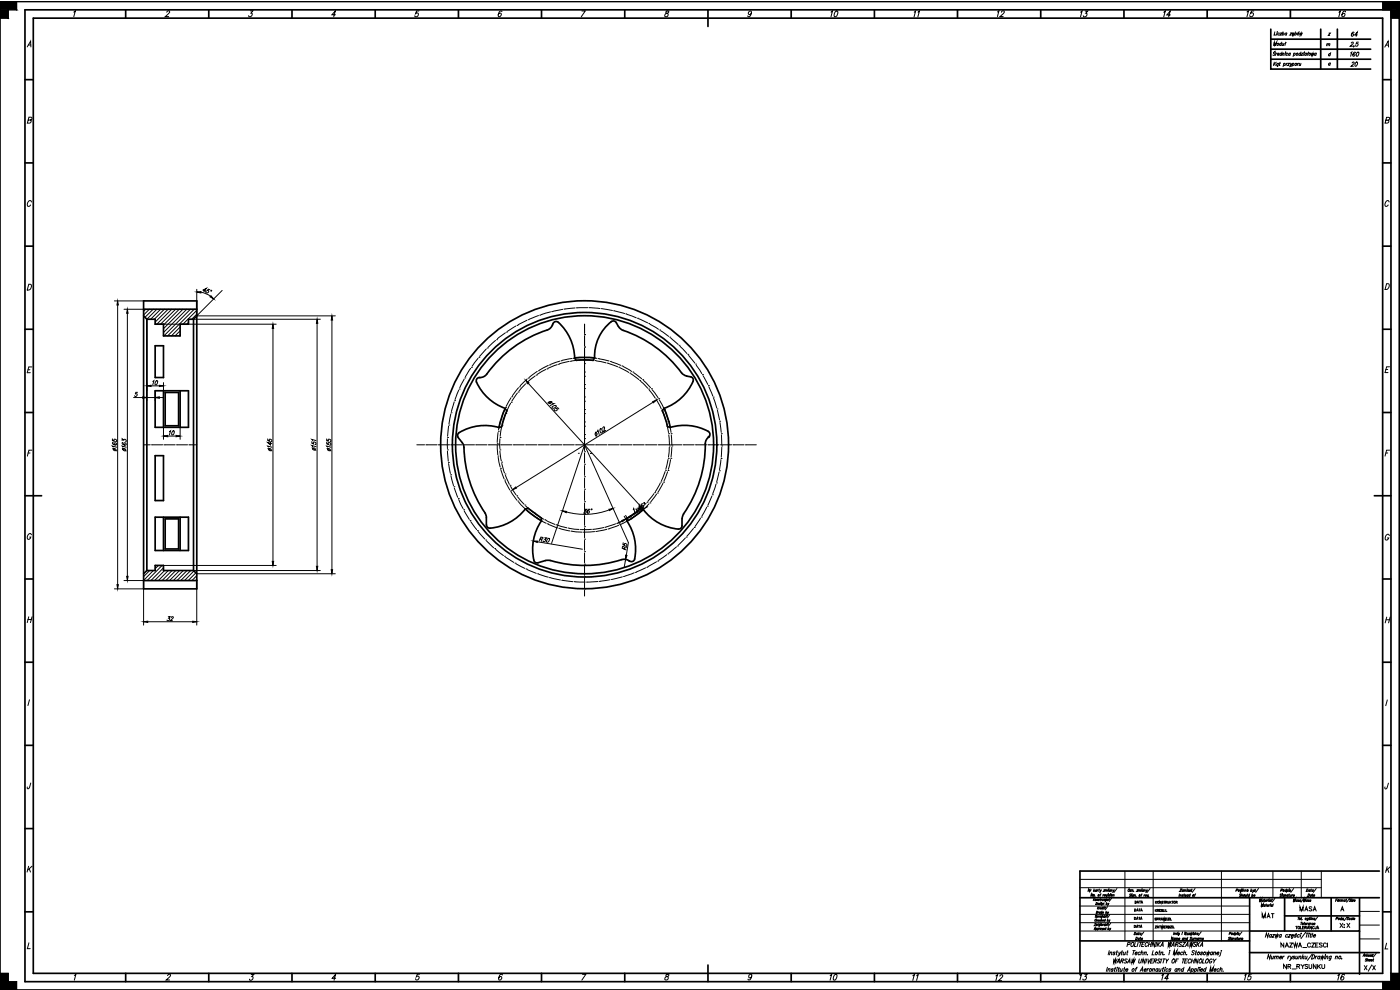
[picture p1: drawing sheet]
<svg xmlns="http://www.w3.org/2000/svg" width="420mm" height="297mm" viewBox="0 0 420 297" stroke-linecap="round" stroke-linejoin="round" font-family="sans-serif">
<defs><g id="words">
<g font-size="4.9">
<text x="248" y="6.3">10</text>
<text x="273" y="6.3">11</text>
<text x="298.1" y="6.3">12</text>
<text x="323.1" y="6.3">13</text>
<text x="348.2" y="6.3">14</text>
<text x="372.9" y="6.3">15</text>
<text x="400.4" y="6.3">16</text>
<text x="160.5" y="164">R30</text>
<text x="248" y="295.3">10</text>
<text x="272.7" y="295.3">11</text>
<text x="297.7" y="295.6">12</text>
<text x="322.8" y="295.3">13</text>
<text x="347.5" y="295.3">14</text>
<text x="372.2" y="295.3">15</text>
<text x="400.4" y="295.3">16</text>
</g>
<g font-size="4.4">
<text x="404.3" y="21.2">20</text>
<text x="59.6" y="89.3">45°</text>
<text x="7.1" y="112.9">E</text>
<text x="44.4" y="116.8">10</text>
<text x="36" y="136.5" transform="rotate(-90 36 136.5)">165</text>
<text x="38.8" y="136.5" transform="rotate(-90 38.8 136.5)">163</text>
<text x="82.5" y="136.5" transform="rotate(-90 82.5 136.5)">145</text>
<text x="100.2" y="136.5" transform="rotate(-90 100.2 136.5)">155</text>
<text x="189.1" y="166.2" transform="rotate(-90 189.1 166.2)">R5</text>
</g>
<g font-size="4">
<text x="404.3" y="12">64</text>
<text x="404.3" y="18">160</text>
<text x="49.7" y="131.6">10</text>
<text x="95.6" y="136.2" transform="rotate(-90 95.6 136.2)">151</text>
<text x="49" y="187.3">32</text>
<text x="388.8" y="274.5">MASA</text>
<text x="401.1" y="274.5">A</text>
<text x="377.5" y="276.6">MAT</text>
<text x="401.1" y="279.4">X:X</text>
</g>
<g font-size="3.1">
<text x="396.9" y="14.8">m</text>
<text x="339" y="279.4">DATA</text>
</g>
</g></defs>
<!-- layer: 140-KRESKOWANIE -->
<g fill="none" stroke="#000" stroke-width=".3">
<path d="M0 .5h5v2.4h-2.5v2.5h-2.5zM415 .5v2.4h2.4v2.5h2.5M43.7 92.8l-.6 .6M44.8 92.8l-1.7 1.7M46 92.8l-2.5 2.4M47.1 92.8l-3 3M48.2 92.8l-3 3M49.3 92.8l-3 3M50.5 92.8l-3.9 3.8M51.6 92.8l-4.5 4.5M52.7 92.8l-4.5 4.5M53.8 92.8l-4.7 4.7"/>
<path d="M54.1 98.1l-2.7 2.7M54.1 99.3l-1.6 1.5M54.9 92.8l-5.8 5.8M56 92.8l-6.9 7M56.6 96.8l-.6 .5M57.1 92.8l-7.9 8M58.3 92.8l-8 8M59.1 93.1l-4.2 4.2M59.1 94.3l-1.6 1.5M54.1 100.4l-.4 .4M44.9 171.2l-1.8 1.8M46 171.2l-2.9 2.9"/>
<path d="M47.5 169.7l-.9 .9M48.6 169.7l-4.4 4.5M49.1 170.4l-3.8 3.8M49.4 171.2l-3 3M50.5 171.2l-3 3M51.6 171.2l-3 3M52.7 171.2l-2.9 3M53.9 171.2l-3 3M55 171.2l-3 3M56.1 171.2l-3 3M57.2 171.2l-3 3M58.2 171.3l-2.8 2.9"/>
<path d="M58.8 171.9l-2.3 2.3M59.1 172.7l-1.5 1.5M59.1 173.8l-.4 .4M0 292h2.5v2.5h2.5v2.5h-5zM415 294.5v2.5M417.4 292h2.5"/>
</g>
<g fill="none" stroke="#000" stroke-width=".51">
<path d="M0 .5h419.9v296.5h-419.9zM7.5 2.9h409.9v291.6h-409.9zM10 5.4h405v286.6h-405zM37.7 2.9v2.5M62.7 2.9v2.5M87.6 2.9v2.5M112.6 2.9v2.5M137.6 2.9v2.5M162.5 2.9v2.5M187.5 2.9v2.5M212.5 2.9v5M237.4 2.9v2.5"/>
<path d="M262.4 2.9v2.5M287.4 2.9v2.5M312.3 2.9v2.5M337.3 2.9v2.5M362.3 2.9v2.5M381.4 8.7v12h30M381.4 17.8h30M381.4 14.8h30M381.4 11.8h30M387.3 2.9v2.5M396.4 8.7v12M401.4 8.7v12"/>
<path d="M7.5 23.9h2.5M415 23.9h2.4M7.5 48.9h2.5M415 48.9h2.4M7.5 73.9h2.5M415 73.9h2.4M7.5 98.8h2.5M43.1 90.3h16v86.4h-16zM43.1 92.8h16M43.1 94.8l1 1M44.1 95.8v75.4M44.1 95.8h2.5v1.5h2.5v3.5h5v-3.5h2.5v-1.5h1.5"/>
<path d="M59.1 94.8l-1 1v75.4M165.8 97.6l-.5 .7a4.5 4.5 0 0 1-2.5 1.2 36.7 36.7 0 0 0-17 13.1l-1.2 .6a1.17 1.17 0 0 0-1.3 .3 1.17 1.17 0 0 0-.3 1.2 15 15 0 0 0 8.6 7.8M165.9 97.1l-.1 .5M167.6 96.7a.99 .99 0 0 0-1.6 .4M167.6 96.7a15 15 0 0 1 4.9 10.7M183.5 96.5l.5-.2 .8 .3a4.5 4.5 0 0 0 3.6 3 38 38 0 0 1 16.7 12.8l2.4 .7 .6 .7a13.8 13.8 0 0 1-8.8 8.7M183.5 96.5a13.2 13.2 0 0 0-5.1 10.9l-2.9-.2-3 .2M415 98.8h2.4M46.6 117.2h10v11h-10zM46.6 113.3v-9.6h2.5v9.6M49.1 117.2v11M54.1 117.2v11"/>
<path d="M172.4 107.4l.6 .7h5l.4-.7M7.5 123.8h2.5M46.6 136.7h2.5v13.5h-2.5zM49.6 127.7v-9.9h4v9.9M139.2 134.3a38 38 0 0 0 6.7 20.3l.1 2.9M150.5 128l-.7 .3a14.2 14.2 0 0 0-12.4 1.9l.1 1.1 1.4 1.8 .3 1.2M151.6 122.5l-1.1 2.8-.8 2.9M151.6 122.6l.5 .6-1.5 4.8M198.8 123.2l1.5 4.8M199.3 122.5l-.5 .8M199.3 122.5l1.1 2.8 .7 2.9M200.3 128l.8 .3"/>
<path d="M201.2 128.2a14.1 14.1 0 0 1 11.7 1.6l.1 .8-.4 .6 .3-.2-1 1.1-.2 1.1M211.7 133.1a36.2 36.2 0 0 1-6.6 21.1M415 123.8h2.4M7.5 148.7h5M46.6 155.2h10v10h-10zM49.1 155.2v10M49.6 155.7h4v9h-4zM54.1 155.2v10M157.6 152.7l.9-.2 4 2.9v.9M162.5 156.2l-2.5-1.6-2.3-1.9a14.3 14.3 0 0 1-11.1 5.7l-.6-.9M162.5 156.3a15 15 0 0 0-2.3 11.8M188.2 155.5v.9"/>
<path d="M193 152.9l-.8-.3-4 2.9M193.1 152.9l-2.4 1.9-2.5 1.6a14.5 14.5 0 0 1 2.1 11.8l-.7 .3-.7-.2M193.1 152.9a14.1 14.1 0 0 0 11 5.7l.6-.9M204.7 155.6v2.2M205.2 154.2l-.5 1.4M412.5 148.7h4.9M7.5 173.7h2.5M43.1 174.2h16M44.1 171.2h2.5v-1.5h2.5v1.5h9M44.1 171.2l-1 1M58.1 171.2l1 1M160.2 168.1l.3 .5 .7 .3 2.9-.8 1 .1"/>
<path d="M165.1 168.2a36.9 36.9 0 0 0 22-.4l.9 .1 .8 .4M415 173.7h2.4M7.5 198.7h2.5M415 198.7h2.4M7.5 223.6h2.5M415 223.6h2.4M7.5 248.6h2.5M415 248.6h2.4M7.5 273.6h2.5M324.1 269.4h89.9M375 269.4v22.9M385.5 269.4v9.9"/>
<path d="M385.5 274.8h22.5M399.5 269.4v9.9M408 269.4v9.9h-33M408 279.3v13M414 261.4h-89.9v30.9M415 273.6h2.4M37.7 292v2.5M62.7 292v2.5M87.6 292v2.5M112.6 292v2.5M137.6 292v2.5M162.5 292v2.5"/>
<path d="M187.5 292v2.5M212.5 289.5v5M237.4 292v2.5M262.4 292v2.5M287.4 292v2.5M312.3 292v2.5M324.1 282.3h50.9M337.3 292v2.5M362.3 292v2.5M375 285.8h39M387.3 292v2.5"/>
<circle cx="175.4" cy="133.4" r="43.2"/>
<circle cx="175.4" cy="133.4" r="39.7"/>
<circle cx="175.4" cy="133.4" r="38.7"/>
</g>
<!-- layer: 1-DL. KRESKA KROPKA (CIENKA) -->
<g fill="none" stroke="#000" stroke-width=".3">
<path d="M151.7 99.9l-2.4 1.8M152 99.6h.1M154.8 97.8l-2.5 1.6M155.2 97.6h.1M158.2 96.1l-2.7 1.3M158.5 95.9h.1M161.6 94.7l-2.8 1.1M162 94.6h.1M165.2 93.6l-2.9 .8M165.6 93.5h.1M168.9 92.8l-3 .6M169.2 92.7h.1"/>
<path d="M172.6 92.4l-3 .3M173 92.4h.1M175.4 97.3v2.7M176.4 92.3l-3 .1M176.7 92.3h.1M177.1 92.3l3 .3M180.5 92.6h.1M180.8 92.7l3 .5M184.1 93.2h.1M184.5 93.3l3 .8M187.8 94.2h.1M188.1 94.3l2.9 1.1"/>
<path d="M191.3 95.5h.1M191.6 95.6l2.8 1.3M194.7 97.1h.1M195 97.3l2.6 1.5M198 99h.1M198.2 99.2l2.5 1.8M137.7 117.1l-1.1 2.8M137.8 116.7h.1M139.3 113.7l-1.3 2.7M139.5 113.4h.1M141.3 110.5l-1.6 2.6M141.5 110.2h.1"/>
<path d="M143.5 107.5l-1.8 2.4M143.7 107.2h.1M146 104.7l-2.1 2.2M146.2 104.4h.1M148.7 102.1l-2.2 2.1M149 101.9h.1M153.4 119.3l-1.5 2.6M153.6 119h.1M155.3 117.9l-1.7 2.5M155.5 117.6h.1M155.6 116.3l-1.8 2.4M155.9 116.1h.1"/>
<path d="M157.7 115.2l-2 2.2M158 114.9h.1M158.2 113.7l-2.1 2.1M158.5 113.4h.1M160.6 112.8l-2.3 1.9M160.9 112.6h.1M161.2 111.4l-2.4 1.8M161.6 111.2h.1M163.8 110.9l-2.6 1.4M164.1 110.7h.1M164.5 109.6l-2.6 1.5M164.9 109.5h.1"/>
<path d="M167.2 109.4l-2.8 1.1M167.6 109.3h.1M168 108.4l-2.8 .9M168.4 108.2h.1M170.8 108.4l-2.9 .8M171.2 108.4h.1M171.7 107.6l-3 .5M172 107.5h.1M174.5 108l-3 .3M174.9 108h.1M175.2 108l3 .2M175.4 104.1h.1"/>
<path d="M175.4 100.4h.1M175.4 116.6h.1M175.4 112.9h.1M175.4 109.1h.1M175.4 107.3l-3 .1M175.4 107.9h.1M175.4 111.6h.1M175.4 115.4h.1M175.4 119.1h.1M175.4 104.5v29h3M175.4 100.8v2.9M175.8 107.3h.1"/>
<path d="M176.1 107.3l3.1 .2M178.6 108.2h.1M178.9 108.3l3 .6M179.5 107.6h.1M179.9 107.7l2.9 .6M182.2 109h.1M182.6 109l2.8 1.1M183.2 108.4h.1M183.5 108.6l2.8 1M185.7 110.2h.1M186.1 110.3l2.6 1.4M186.6 109.8h.1"/>
<path d="M187 110l2.6 1.4M189 112h.1M189.3 112.1l2.4 1.8M189.9 111.6h.1M190.2 111.8l2.4 1.9M192 114.2h.1M192.3 114.4l2.1 2.1M192.9 113.9h.1M193.1 114.2l2.1 2.1M194.6 116.7h.1M194.9 117l1.7 2.5M195.5 116.6h.1"/>
<path d="M195.7 116.9l1.8 2.4M196.8 119.7h.1M197.7 119.6h.1M197.9 120l1.4 2.6M201 101.2h.1M201.3 101.4l2.2 2M203.8 103.6h.1M204.1 103.9l2.1 2.2M206.4 106.3h.1M206.7 106.6l1.8 2.4M208.7 109.2h.1M209 109.6l1.6 2.5"/>
<path d="M210.8 112.4h.1M211 112.7l1.4 2.6M212.6 115.7h.1M212.7 116l1.2 2.8M214 119.2h.1M214.2 119.5l.9 2.9M43.1 133.5h2M45.5 133.5h.1M45.8 133.5h3M49.2 133.5h.1M49.6 133.5h3M53 133.5h.1"/>
<path d="M53.3 133.5h3M56.7 133.5h.1M57.1 133.5h2M125.1 133.5h2.3M127.8 133.5h.1M128.1 133.5h3M131.5 133.5h.1M131.9 133.5h3M134.3 131.6v3M134.3 135h.1M134.3 135.4l.2 3M134.3 131.3h.1"/>
<path d="M134.6 138.8h.1M134.6 127.9l-.3 3M134.6 139.1l.6 3M134.7 127.5h.1M135.3 133.5h.1M135.3 124.2l-.6 3M135.4 123.9h.1M135.6 133.5h3M136.3 120.6l-.8 2.9M136.4 120.2h.1M139 133.5h.1M139.4 133.5h3"/>
<path d="M142.7 133.5h.1M143.1 133.5h3M146.5 133.5h.1M146.9 133.5h3M149.2 133.1h.1M149.2 133.5l.2 3M149.4 136.8h.1M149.5 129.8l-.3 2.9M149.5 137.2l.6 3M149.6 129.4h.1M150 131.6v3M150 135h.1"/>
<path d="M150 135.4l.5 2.9M150.1 131.3h.1M150.2 133.5h.1M150.3 126.1l-.7 2.9M150.4 125.8h.1M150.5 138.7h.1M150.6 128l-.5 2.9M150.6 139.1l.8 2.8M150.6 133.5h3M150.7 127.6h.1M151.6 122.6l-1.1 2.8M151.6 124.4l-.9 2.8"/>
<path d="M151.7 122.2h.1M151.8 124.1h.1M153.2 121l-1.3 2.7M153.4 120.7h.1M154 133.5h.1M154.4 133.5h3M157.7 133.5h.1M158.1 133.5h3M161.5 133.5h.1M161.9 133.5h2.9M165.2 133.5h.1M165.6 133.5h3"/>
<path d="M169 133.5h.1M169.4 133.5h2.9M172.7 133.5h.1M173.1 133.5h2.3v1.7M173.6 136h.1M175.4 135.5h.1M175.4 139.3h.1M175.4 131.6h.1M175.4 127.9h.1M175.4 124.1h.1M175.4 120.4h.1M175.4 122.9h.1"/>
<path d="M175.4 126.6h.1M175.4 130.4h.1M175.4 135.9v3M175.4 139.7v2.9M177.2 136h.1M178.7 133.5h.1M179.1 133.5h3M182.5 133.5h.1M182.9 133.5h2.9M186.2 133.5h.1M186.6 133.5h3M190 133.5h.1"/>
<path d="M190.4 133.5h2.9M193.7 133.5h.1M194.1 133.5h3M197.1 120l1.4 2.7M197.5 133.5h.1M197.9 133.5h2.9M198.6 123h.1M198.8 123.3l1 2.8M199.4 122.9h.1M199.6 123.3l1 2.8M199.9 126.5h.1M200 126.9l.6 2.9"/>
<path d="M200.5 137.9l-.7 2.9M200.6 137.5h.1M200.7 126.4h.1M200.7 130.1h.1M200.7 130.5l.2 3M200.8 126.8l.6 2.9M200.9 134.2l-.3 2.9M200.9 133.8h.1M201.2 133.5h.1M201.3 137.9l-.7 2.9M201.3 137.5h.1M201.4 130.1h.1"/>
<path d="M201.5 130.5l.1 3h3M201.6 134.2l-.2 2.9M201.6 133.8h.1M205 133.5h.1M205.4 133.5h2.9M208.7 133.5h.1M209.1 133.5h3M212.5 133.5h.1M212.8 133.5h3M215.2 122.7h.1M215.3 123.1l.6 2.9M216 126.4h.1"/>
<path d="M216.1 126.8l.4 2.9M216.2 133.5h.1M216.4 137.9l-.5 3M216.4 137.6h.1M216.5 130.5l.1 3h3M216.5 130.1h.1M216.6 134.2l-.1 3M216.6 133.8h.1M220 133.5h.1M220.3 133.5h3M223.7 133.5h.1M224.1 133.5h2.9"/>
<path d="M135.3 142.4h.1M135.3 142.8l.8 2.9M136.2 146h.1M136.3 146.4l1.1 2.8M137.5 149.5h.1M137.7 149.9l1.3 2.7M139.1 152.9h.1M139.3 153.3l1.5 2.6M141.1 156.2h.1M141.3 156.5l1.7 2.4M143.3 159.2h.1M143.5 159.5l2 2.2"/>
<path d="M150.2 140.5h.1M150.3 140.9l1 2.8M151.5 144h.1M151.6 142.2h.1M151.6 144.4l1.4 2.6M151.7 142.6l1.2 2.7M153.1 145.6h.1M153.2 147.3h.1M153.2 146l1.7 2.4M153.4 147.6l1.8 2.5M155.1 148.7h.1M155.3 149l2 2.3"/>
<path d="M155.4 150.4h.1M155.7 150.7l2 2.1M157.5 151.5h.1M157.8 151.8l2.3 1.9M158 153.1h.1M158.3 153.3l2.4 1.8M160.4 154h.1M160.7 154.2l2.5 1.6M161 155.3h.1M161.3 155.6l2.6 1.4M163.5 155.9h.1M163.8 156.1l2.7 1.2"/>
<path d="M164.3 157.2h.1M164.6 157.3l2.8 1.1M166.9 157.5h.1M167.3 157.6l2.8 .8M167.7 158.5h.1M168.1 158.6l2.9 .7M170.5 158.4h.1M170.9 158.5l2.9 .4M171.4 159.4h.1M171.7 159.4l3 .3M174.2 158.9h.1M175.1 159.7h.1"/>
<path d="M175.4 143h.1M175.4 146.8h.1M175.4 150.5h.1M175.4 154.3h.1M175.4 158h.1M175.4 143.4v3M175.4 147.2v2.9M175.4 150.9v3M175.4 154.7v2.9M175.4 158.4v3M177.5 158.8l-3 .1M177.9 158.8h.1"/>
<path d="M178.4 159.5l-2.9 .2M178.8 159.5h.1M181.2 158.3l-2.9 .5M181.5 158.2h.1M182.1 158.8l-2.9 .6M182.5 158.7h.1M184.7 157.2l-2.8 .9M185.1 157h.1M185.7 157.6l-2.9 1M186 157.4h.1M188.1 155.6l-2.7 1.3M188.4 155.4h.1"/>
<path d="M189 155.9l-2.6 1.4M189.3 155.7h.1M191.2 153.5l-2.5 1.7M191.5 153.3h.1M192.1 153.7l-2.5 1.8M192.3 153.5h.1M193.9 151l-2.2 2M194.2 150.7h.1M194.8 151.2l-2.2 2M195 150.9h.1M196.3 148.1l-1.9 2.3M196.5 147.8h.1"/>
<path d="M197.1 148.2l-1.8 2.4M197.3 147.9h.1M198.2 144.9l-1.5 2.6M198.3 144.6h.1M199 145l-1.5 2.6M199.1 144.7h.1M199.6 141.5l-1.1 2.8M199.7 141.1h.1M200.4 141.5l-1.1 2.8M200.5 141.2h.1M208.1 158.6l-1.9 2.3M208.3 158.3h.1"/>
<path d="M210.2 155.5l-1.6 2.5M210.4 155.1h.1M212.1 152.2l-1.4 2.6M212.3 151.9h.1M213.7 148.8l-1.3 2.7M213.8 148.4h.1M214.9 145.3l-1 2.8M215 144.9h.1M215.8 141.6l-.7 3M215.9 141.3h.1M145.8 162h.1M146 162.3l2.2 2.1"/>
<path d="M148.5 164.6h.1M148.8 164.8l2.3 1.9M151.4 166.9h.1M151.7 167.2l2.5 1.6M154.6 169h.1M154.9 169.1l2.6 1.4M157.9 170.7h.1M158.2 170.9l2.8 1.1M161.3 172.2h.1M161.7 172.3l2.8 .9M164.9 173.3h.1M165.3 173.4l2.9 .6"/>
<path d="M168.6 174.1h.1M168.9 174.1l3 .4M172.3 174.5h.1M172.6 174.6l3 .1M175.4 161.8h.1M175.4 165.5h.1M175.4 169.3h.1M175.4 173h.1M175.4 176.7h.1M175.4 162.1v3M175.4 165.9v3M175.4 169.6v3"/>
<path d="M175.4 173.4v3M175.4 177.1v1.7M176 174.7h.1M179.4 174.5l-3 .2M179.8 174.4h.1M183.1 173.9l-3 .5M183.5 173.8h.1M186.8 173.1l-2.9 .7M187.1 173h.1M190.3 171.9l-2.8 1M190.7 171.7h.1M193.8 170.4l-2.8 1.2"/>
<path d="M194.1 170.2h.1M197 168.6l-2.6 1.4M197.4 168.3h.1M200.1 166.4l-2.4 1.7M200.4 166.2h.1M203 164.1l-2.3 1.9M203.3 163.8h.1M205.7 161.4l-2.1 2.2M206 161.1h.1"/>
</g>
<!-- layer: 3-WYMIAR -->
<g fill="none" stroke="#000" stroke-width=".3">
<path d="M34.3 90.3h8.8M35.3 91.5v83.9M37.2 92.8h5.9M38.2 94v78.9M44.1 95.8v24.5M46.6 97.3h36.3M58.1 95.8h38M59.1 86.8v8l7.6-7.6M59.1 94.8h41.5M81.9 98.5v69.9M95.2 97v72.9M99.6 96v74.9"/>
<path d="M40.1 119.3h2.7M41.3 117.7h-.5l-.2 .6 .2-.2a.39 .39 0 0 1 .2 .6 .39 .39 0 0 1-.6 0M44.1 119.3h2.5M46.6 117.2v3.1M47.8 119.3h1.3M158.6 115l33.7 36.9M164.6 120.7a.44 .44 0 0 1 .5-.3 .44 .44 0 0 1 .4 .4 .44 .44 0 0 1-.5 .3 .44 .44 0 0 1-.4-.4zM165.7 122l.8-.3h.3a.67 .67 0 0 1-.4 .7 .67 .67 0 0 1-.7-.2zM165.8 120.6l-1.4 .3M165.9 121l.3 .1-1.1 .6M167.7 122.7l-.3-.4-.6 .2a.42 .42 0 0 1 .4 .7 .42 .42 0 0 1-.7 0l-.1-.4M178.7 129.9a.4 .4 0 0 1 .5 .3 .4 .4 0 0 1-.5 .4z"/>
<path d="M178.9 129.5v1.5M179.3 129.5l.2-.4 .3 1.3M180.2 128.7a.7 .7 0 0 1 .6 .5 .7 .7 0 0 1-.2 .7l-.5-.4zM180.9 128.6l.1-.4 .3-.1 .1 .4-.3 1 .7-.4M196 120.7l-41.1 25.6M175.5 152.8h.6l-.5 .5h.2a.43 .43 0 0 1 0 .6 .43 .43 0 0 1-.6 0M177 152.9v-.1a.73 .73 0 0 0-.7 .5 .73 .73 0 0 0 .2 .7 .41 .41 0 0 0 .4-.3 .41 .41 0 0 0-.3-.5l-.4 .4M177.5 152.7h.1l-.1 .3zM182.9 153a20.9 20.9 0 0 1-12.9 .6M186.7 156.4l-1.1 .6M187.3 154.9l.9 1.5M187.7 154.6l.9 1.6"/>
<path d="M188.2 155.5l-.4 .2M190 152.9l.2-.3 .3 1.2M190.8 152.7l.7 .6M191.3 152.4l-.3 1.2M192.3 152.3l-.7 .4 .3-1.1 .3 1.3M192.8 151.1l-.4 .2 .1 .6 .1-.2a.4 .4 0 0 1 .6 .4 .4 .4 0 0 1-.6 .3M193.3 150.8l.1 .3zM194.4 152l-5.1 2.9M34.3 176.7h8.8M37.2 174.2h5.9v13.4M46.6 169.7h36.3M58.1 171.2h38"/>
<path d="M59.1 174.2v13.4M59.1 172.2h41.5M161.2 162.5l13.6 2.3M187.7 167.8l-.4 2.5M188.6 162.8l-13.2-29.3-9.9 29.6M44.3 186.5h13.5"/>
</g>
<g fill="#000" stroke="#000" stroke-width=".3">
<path d="M35.3 90.3l.2 1.2h-.4zM38.2 92.8l.2 1.2h-.4zM81.9 97.3l.2 1.2h-.4zM95.2 95.8l.2 1.2h-.4zM99.6 94.8l.2 1.2h-.4zM42.8 119.1l1.3 .2-1.3 .2zM46.6 119.3l1.2-.2v.4zM157.8 114.1l.9 .8-.2 .3zM195.9 120.5l1.2-.5-1 .8zM153.8 147l1-.9 .2 .4zM168.8 153.3l1.3 .1-.2 .4zM182.8 152.8l1.2-.2-1.1 .6z"/>
<path d="M186.6 156.2l1.2-.5-1 .8zM188.2 155.5l1-.8 .2 .4zM192.1 152l.3-.2 .7 1.1zM35.1 175.4h.4l-.2 1.3zM38 172.9h.4l-.2 1.3zM81.7 168.4h.4l-.2 1.3zM95 169.9h.4l-.2 1.3zM99.4 170.9h.4l-.2 1.3zM187.7 166.6l.5 .1-.5 1.1zM43.1 186.5l1.2-.1v.4zM57.8 186.4l1.3 .1-1.3 .3z"/>
</g>
<!-- layer: 140-KRESKOWANIE -->
<g fill="#000" stroke="#000" stroke-width=".3">
<path d="M0 2.9l2.5 2.5v-2.5zM0 2.9l2.5 2.5h-2.5z"/>
<path d="M0 .5l5 2.4v-2.4zM0 .5l5 2.4h-5z"/>
<path d="M415 .5l4.9 2.4v-2.4zM415 .5l4.9 2.4h-4.9z"/>
<path d="M417.4 2.9l2.5 2.5v-2.5zM417.4 2.9l2.5 2.5h-2.5z"/>
<path d="M0 292l2.5 2.5v-2.5zM0 292l2.5 2.5h-2.5z"/>
<path d="M0 294.5l5 2.5v-2.5zM0 294.5l5 2.5h-5z"/>
<path d="M417.4 292l2.5 2.5v-2.5zM417.4 292l2.5 2.5h-2.5z"/>
<path d="M415 294.5l4.9 2.5v-2.5zM415 294.5l4.9 2.5h-4.9z"/>
</g>
<!-- layer: 111-NAPISY -->
<g fill="none" stroke="#000" stroke-width=".3">
<path d="M8.2 14.1l1-1.8 .1 1.8M8.5 13.5h.7M22.1 3.6l.5-.3-.5 1.7M50 3.7a.43 .43 0 0 1 .5-.5 .43 .43 0 0 1 .4 .6l-1.3 1.2h1M75.1 3.2h.8l-.6 .7a.59 .59 0 0 1 .4 .8 .59 .59 0 0 1-.8 .3l-.3-.3M100.7 4.4h-1.1l1-1.1-.4 1.7M125.7 3.3h-.7l-.2 .7a.51 .51 0 0 1 .7 0 .51 .51 0 0 1-.1 .8l-.6 .2-.3-.3M150.6 3.5v-.1a.97 .97 0 0 0-.9 .6 .97 .97 0 0 0 .2 1 .57 .57 0 0 0 .5-.4 .57 .57 0 0 0-.3-.7l-.6 .5M174.6 3.3h1l-1.1 1.7M200 3.4l-.1 .4a.61 .61 0 0 1 .6 .8 .61 .61 0 0 1-.9 .3 .87 .87 0 0 1 .9-1.1l.2-.4zM225.5 3.9l-.5 .5a.52 .52 0 0 1-.3-.8 .52 .52 0 0 1 .8-.1l-.5 1.4-.4 .1-.2-.2M382.2 13.7l.2-1.1 .1 1.1 .6-1.1-.3 1.1"/>
<path d="M382.4 18.7l-.2 1M382.5 19.1l.2 .6M382.6 9.6l-.2 .9h.5M382.8 15.8a.29 .29 0 0 0-.4-.1 .29 .29 0 0 0-.1 .4l.3 .1a.31 .31 0 0 1-.2 .4 .31 .31 0 0 1-.4-.1M382.8 15.4l-.4 .1M382.9 15.9l-.1 .7M383 18.7l-.7 .6M383.2 9.9l-.1 .6M383.3 9.6h.1M383.3 15.9l-.4 .3M383.4 16.2l.5-.1a.28 .28 0 0 0-.4-.1 .28 .28 0 0 0 0 .4 .28 .28 0 0 0 .3 .1M383.7 19.2a.31 .31 0 0 0-.5 0 .31 .31 0 0 0 .2 .5l.1-.2"/>
<path d="M383.7 19l-.4 .9h.2M384 19h.3M384 10a.3 .3 0 0 0-.5 .1 .3 .3 0 0 0 .3 .4l.1-.1M384.2 18.7l-.2 .8 .1 .2M384.3 9.9h.4l-.6 .6h.5M384.6 13.1a.33 .33 0 0 0-.6 .1 .33 .33 0 0 0 .3 .5l.1-.2M384.6 16.1v-.1a.32 .32 0 0 0-.5 .2 .32 .32 0 0 0 .3 .4l.2-.1M384.7 12.6l-.3 1.1M384.8 15.6l-.3 1M384.9 13l-.2 .6 .5-.2M384.9 10l.2-.1a.31 .31 0 0 1 .2 .5 .31 .31 0 0 1-.5 0M384.9 16.2l.5-.2-.2 .6"/>
<path d="M385 15.9l-.2 .7M385.1 9.6l-.3 .9M385.3 19.2l.2-.2a.32 .32 0 0 1 .2 .4 .32 .32 0 0 1-.5 .1M385.3 13l-.2 .7M385.3 19l-.2 1M385.8 15.9l-.2 .7M385.8 15.7h.1M385.9 12.6l-.3 1.1M386 12.8l-.4 .4M386.1 19l-.2 .7M386.2 10a.28 .28 0 0 0-.4-.1 .28 .28 0 0 0-.1 .4 .28 .28 0 0 0 .4 .1M386.2 9.9l-.2 .6"/>
<path d="M386.4 19l-.4 .3M386.5 16.1v-.1a.32 .32 0 0 0-.5 .2 .32 .32 0 0 0 .3 .4l.1-.1M386.6 19h.5l-.7 .7h.5M387.2 16.1v-.1a.34 .34 0 0 0-.5 .2 .34 .34 0 0 0 .2 .4l.2-.1M387.3 9.9h.4l-.6 .6h.4M387.3 15.9l-.2 .7M387.3 19l.1 .7 .4-.7M387.4 19.7l-.4 .3M387.9 10.1h.5v-.1a.3 .3 0 0 0-.5 .1 .3 .3 0 0 0 .3 .4l.1-.1M387.9 19.2l.3-.2a.35 .35 0 0 1 .1 .5 .35 .35 0 0 1-.5 0M387.9 19l-.2 1M388.1 10.5l-.2 .3 .2-.1"/>
<path d="M388.3 16.1l.3-.2a.35 .35 0 0 1 .1 .5 .35 .35 0 0 1-.5 .1M388.3 15.9l-.2 1.1M388.7 10l.1-.1a.3 .3 0 0 1 .2 .4 .3 .3 0 0 1-.5 .1M388.8 9.6l-.3 .9M389.5 19l-.2 .7M389.8 19l-.4 .3M390 9.6l-.4 .1M390 19l-.1 .6 .4-.1M390.2 9.9v.6l.3-.6v.6l.4-.6M390.3 16.1l-.1-.2a.33 .33 0 0 0-.4 .3 .33 .33 0 0 0 .3 .4l.1-.1M390.4 15.6l-.2 1M390.4 19l-.1 .7"/>
<path d="M390.7 15.9h.4l-.7 .7h.5M391.4 15.9l-.2 .7M391.4 15.7h.1M392.1 16.1l-.1-.2a.33 .33 0 0 0-.5 .3 .33 .33 0 0 0 .4 .4l.1-.1M392.1 15.9l-.1 .7M392.7 15.6l-.3 1M392.8 15.8l-.5 .4M393.7 15.9v.7l.3-.7v.7l.3-.7M395 16.1a.31 .31 0 0 0-.5 .1 .31 .31 0 0 0 .2 .4l.2-.1M395.1 15.9l-.2 .7M398.8 9.9h.4l-.5 .7h.4M399.2 19.1a.31 .31 0 0 0-.5 0 .31 .31 0 0 0 .2 .5l.2-.1"/>
<path d="M399.2 16.2a.3 .3 0 0 0-.5 .1 .3 .3 0 0 0 .3 .4l.1-.1M399.3 18.9l-.2 .7M399.4 15.8l-.3 .9M405.6 12.9l.2-.3 .3 .2v.3l-.9 .8h.7M407.7 12.6h-.5l-.2 .6a.36 .36 0 0 1 .5 0 .36 .36 0 0 1 0 .5l-.5 .2-.2-.2M415.6 14.1l1-1.8 .1 1.8M415.9 13.5h.7M8.5 36l.9-.1 .1-.7h-.8l-.5 1.7 1-.1 .2-.6-.3-.2M415.9 36.1l.9-.1 .2-.7-.9-.1-.4 1.7h.9l.2-.5-.2-.3M9.4 60.6a.59 .59 0 0 0-.7-.4 .59 .59 0 0 0-.4 .7l-.1 .3a.53 .53 0 0 0 .3 .8 .53 .53 0 0 0 .7-.5M416.9 60.6a.56 .56 0 0 0-.7-.4 .56 .56 0 0 0-.4 .7v.9l.3 .1 .5-.4M8.6 85.3h.5a1.04 1.04 0 0 1 .2 1.2 1.04 1.04 0 0 1-1.1 .5z"/>
<path d="M416.1 85.1h.5a1.04 1.04 0 0 1 .2 1.2 1.04 1.04 0 0 1-1.1 .6zM415.9 110.9h.6M417 110.1h-.9l-.4 1.7h.9M8.4 135.9h.6M9.6 135.1h-.9l-.5 1.7M415.9 135.9h.6M417.1 135.1h-1l-.4 1.7M9.4 160.5a.57 .57 0 0 0-.7-.4 .57 .57 0 0 0-.4 .6l-.1 .4a.51 .51 0 0 0 .3 .8 .51 .51 0 0 0 .6-.5l.1-.3h-.3M416.9 160.7a.59 .59 0 0 0-.6-.4 .59 .59 0 0 0-.5 .7l-.1 .6a.54 .54 0 0 0 .6 .4 .54 .54 0 0 0 .5-.6h-.4M8.4 185.9h1M8.6 185.1l-.4 1.7M9.6 185.1l-.5 1.7"/>
<path d="M416 186h.9M416.2 185.2l-.5 1.7M417.2 185.2l-.5 1.7M8.8 210l-.4 1.7M416.3 210l-.4 1.7M9.2 234.9l-.5 1.6-.5 .1v-.5M416.7 235l-.6 1.6h-.4v-.5M8.6 259.9l-.5 1.7M9.6 259.9l-1.3 1.2M8.8 260.6l.3 1M327.1 266.7l-.2 .8-.2-.8-.2 .8M327.3 267l-.1 .5"/>
<path d="M327.5 267l-.3 .2M328 268.2l-.3 .7-.2-.7-.2 .7M328.3 269.6l-.2 .6M328.3 269.9l.1 .3M328.3 278.9l.4-.6v.6M328.3 266.7l-.2 .8M328.3 267.2l.2 .3M328.5 278.7h.2M328.5 277.1h.4l-.5 .6h.3M328.6 268.8v.1M328.6 267l-.4 .3M328.6 269.6l-.5 .4"/>
<path d="M329 276a.23 .23 0 0 0-.4 0 .23 .23 0 0 0 .2 .3h.1M329 278.6l.2-.1v.3h-.3M329 278.5l-.2 .6M329 270.8l.3 .2-.2 .4h-.3zM329.1 276.1l.3-.1-.1 .4M329.1 267.1l-.2-.1-.2 .2 .1 .3 .3-.1M329.1 273.4a.33 .33 0 0 1 .3 .4 .33 .33 0 0 1-.4 .3zM329.1 274.7h-.3l.2 .5h-.3M329.1 267l-.1 .5M329.2 269.9h.2v.3M329.2 269.8l-.1 .4M329.2 275.8l-.2 .6"/>
<path d="M329.2 274.9l.3 .1-.4 .2M329.3 277.4l-.4 .1 .1 .2h.2M329.3 274.8l-.2 .6M329.3 277.3l-.1 .4M329.4 267l-.2 .5M329.4 271.2h.4l-.1-.2-.3 .3h.3M329.4 278.6l.2-.1 .1 .2-.3 .1M329.5 272.1l-.2 .7M329.5 277.3h.1M329.5 278.5l-.2 .6M329.5 272.4l.1 .4M329.6 276.2h.3l-.1-.2-.3 .3h.3"/>
<path d="M329.6 267l-.3 .2M329.6 277.1v.6M329.6 273.6l-.1 .5M329.7 274.8l-.1 .4M329.8 267h.2M329.8 273.6l-.2 .2M329.8 277.3v.4l.4-.4M329.8 272.1l-.4 .5M329.9 266.7v.8M329.9 269.9h-.2l.2 .3h-.3M329.9 274.8l-.2 .2M329.9 278.5l-.1 .4"/>
<path d="M329.9 272.4l-.1 .4M330.1 269.8h.2M330.2 272.4l-.3 .1M330.2 278.5l-.3 .2M330.2 268.4h.2M330.2 267l.1 .5 .3-.5M330.2 271.1h-.3l.2 .3-.2-.1M330.2 273.7l-.3 .1v.3l.3-.1M330.2 269.6v.6M330.2 272.5h.3v-.1l-.3 .2 .1 .2 .2-.1M330.2 273.6l-.1 .5M330.3 267.5l-.3 .2"/>
<path d="M330.3 274.9l-.3 .1 .1 .2h.2M330.3 276.1l-.3 .1 .1 .2 .2-.1M330.4 274.8l-.2 .4M330.4 273.6v.5l.4-.5M330.4 271l-.1 .4M330.4 277.3l-.1 .4M330.5 268.2l-.4 .7M330.5 270.8h.1M330.4 277.1h.1M330.5 269.8l-.1 .4M330.5 274.8v.4l.5-.4M330.5 277.5h.3v-.2l-.3 .4h.3"/>
<path d="M330.6 275.8l-.2 .6M330.6 276.2l.1 .2M330.7 269.8l-.3 .2M330.8 278.5v.4l.2-.4M330.8 276l-.4 .3M330.8 269.8l-.1 .4 .3-.1M330.9 271l-.2 .6h-.2M330.9 271.1l-.4 .1 .1 .2 .2-.1M330.9 276.2h.3l-.1-.2-.2 .3h.3M330.9 273.8l.3-.1-.1 .4M331 272.4h-.2l.1 .3h-.3M331 273.6l-.1 .5"/>
<path d="M331 272.2l-.2 .1M331 271.1l.3-.1v.4M331 269.8v.4M331 277.3l-.1 .4M331.1 268.4l-.1 .5M331.1 271l-.1 .4M331.1 278.7h.3l-.1-.2-.2 .3h.3M331.2 272.1l-.2 .7M331.3 267h.3l-.5 .5h.3M331.3 277.3l-.3 .2M331.3 268.4l-.3 .2M331.4 274.9l-.4 .1 .1 .2h.2"/>
<path d="M331.4 272.4l-.1 .4M331.4 268.6h.4l-.1-.2-.3 .2 .1 .3 .2-.1M331.4 272.2h.1M331.5 274.6l-.2 .6M331.6 274.8h.3l-.4 .4h.2M331.6 277.4l-.3 .2 .3 .1M331.7 276.1l-.4 .1 .1 .2 .2-.1M331.7 267.1l.4-.1-.1 .5M331.7 272.1l-.1 .7M331.7 277.1l-.1 .6M331.8 269.8l-.1 .4 .4-.4M331.8 267l-.2 .5"/>
<path d="M331.8 275.8l-.2 .6M331.8 272.2l-.3 .3M331.9 277.3h.2l-.4 .4h.3M331.9 273.7l.2-.1 .1 .2-.3 .2M331.9 278.6l-.3 .1v.2l.3-.1M332 273.4l-.2 .7M332 278.3l-.2 .6M332 268.4l.1 .5 .3-.5M332 271.1l.2-.1 .1 .3h-.4M332 274.8l-.1 .4M332.1 267.1l.3-.1-.1 .5M332.1 274.6h.1"/>
<path d="M332.1 270.8l-.2 .6M332.3 276.1l.2-.1 .1 .3h-.3M332.3 277.3l-.1 .4M332.3 277.1h.1M332.4 274.6l-.2 .6M332.4 272l-.7 1M332.4 275.8l-.2 .6M332.4 273.6l.1 .5 .2-.5M332.4 274.7l-.2 .2M332.5 274.1l-.3 .2M332.5 271l.1 .4 .2-.4M332.5 268.4l-.1 .5"/>
<path d="M332.6 269.9l-.4 .2 .3 .1M332.6 271.4l-.2 .2M332.6 278.6l.1-.1 .1 .3h-.3M332.6 268.2h.1M332.6 269.8l-.1 .4M332.6 278.3l-.2 .6M332.7 277.1l-.2 .6M332.7 267l-.1 .5M332.7 277.2l-.3 .2M332.7 266.8h.1M332.9 276v.4l.3-.4M332.9 276.4l-.2 .2"/>
<path d="M333 269.6l-.2 .6M333 269.7l-.3 .2M333 274.5l-.6 .9M333.1 268.5h-.4l.3 .4-.3-.1M333.1 278.5v.4l.3-.4M333.1 278.9l-.2 .2M333.2 267.1l-.1-.1a.26 .26 0 0 0-.3 .2 .26 .26 0 0 0 .2 .3l.2-.1M333.3 267l-.1 .5M333.3 268.4l-.1 .5M333.3 277l-.7 .9M333.3 268.2h.1M333.5 267.1l.3-.1-.1 .5"/>
<path d="M333.5 267l-.1 .5M333.6 269.5l-.7 1M334.1 268.5h.3l-.1 .4M334.1 267v.5l.4-.5M334.1 268.4l-.1 .5M334.1 267.5l-.2 .2M335.2 266.6l-.9 1.1M338.6 266.9l.2-.2a.34 .34 0 0 1 .2 .5 .34 .34 0 0 1-.5 .1zM339.2 267h.4l-.5 .5h.3M339.5 268.3h-.4l-.1 .2 .3 .4h-.4M339.6 268.5l-.1 .5M339.7 267.1l.4-.1-.2 .5"/>
<path d="M339.7 268.3h.1M339.8 267l-.2 .5M340.2 268.6a.23 .23 0 0 0-.4 0 .23 .23 0 0 0 .2 .4l.1-.1M340.2 267.4h.1M340.2 268.5l-.2 .6-.2 .1M340.4 268.6l.3-.1v.5M340.4 275.2l.4 .1v.5l-.4 .1zM340.4 268.5l-.1 .5M340.5 272.7l.5 .3-.3 .4h-.2zM340.7 270.4l.4 .2-.2 .4h-.2zM340.9 268.9h.1M341.1 275.9l.2-.7 .2 .7"/>
<path d="M341.2 273.4l.2-.7 .2 .7M341.2 275.7h.3M341.2 267h.3l-.4 .5h.3M341.2 271l.3-.6 .3 .6M341.2 273.2h.3M341.4 270.8h.3M341.7 267.1l.3-.1-.1 .5M341.7 267l-.1 .5M341.8 275.2h.3M341.8 272.7h.4M341.9 270.4h.4M342 275.2v.7"/>
<path d="M342 267.1l.3-.1v.5M342 272.7v.7M342.1 270.4v.6M342.3 275.9l.2-.7 .2 .7M342.3 273.4l.3-.7 .2 .7M342.3 275.7h.3M342.4 273.2h.3M342.5 271l.2-.6 .2 .6M342.5 268.5h.2M342.6 270.8h.3M342.6 267l-.1 .5M342.7 266.8h.1"/>
<path d="M342.8 268.2l-.4 .8M343.2 267.1l-.2-.1-.2 .2 .1 .3 .3-.1M343.2 267l-.1 .5M343.3 279.6l-.8 1.1M343.4 267.1l.3-.1v.5M343.4 268.5l-.1 .5M343.5 267l-.2 .5M343.7 268.5l-.3 .2M343.7 268.7h.4l-.1-.2-.3 .2 .1 .3 .2-.1M344 267l.1 .5 .3-.5M344.1 267.5l-.3 .2M344.3 268.5l.1 .5 .3-.5"/>
<path d="M344.8 268.9h.1M345.1 266.6l-.8 1.1M346.7 277.8h.4l-.4 .7h.4M346.7 272.9v.6M346.8 270.4v.6M346.9 270.7l.2 .3M346.9 273.2l.2 .3M347 275.5h-.4l.4 .3v.2h-.4M347.1 270.4l-.3 .4M347.1 272.9l-.4 .4M347.2 275.8l.4-.1v-.2l-.4-.1v.7M347.3 278.5l.2-.7 .3 .7"/>
<path d="M347.3 273.2l.5-.2-.5-.1v.6M347.4 278.2h.3M347.6 273.2l.2 .3M347.8 275.7h.4v-.3h-.4v.7M347.9 277.8h.5M348 273.2h.2M348 275.7l.2 .4M348.1 277.8v.7M348.4 272.9h-.4v.6h.4M348.4 270.4v.6l-.4-.6v.6M348.4 276.1l.3-.7 .2 .7M348.5 277.8l.1 .7 .2-.7 .1 .7 .2-.7"/>
<path d="M348.5 275.9h.3M349 273h-.5l.5 .3-.5 .1M349.1 270.5h-.4l.4 .4-.4 .1M349.1 275.4l.1 .7 .2-.7 .1 .7 .2-.7M349.1 272.9v.6h.4M349.2 277.8v.7M349.2 270.4h.5M349.4 278.1h.3M349.5 270.4v.6M349.6 272.9v.6M349.8 270.7l.4-.2-.4-.1v.6M349.8 275.4l.4 .1-.2 .6h-.2z"/>
<path d="M349.8 277.8h-.4v.7h.4M349.9 272.9v.6h.3M350 278.1h.4v-.2l-.4-.1v.7M350 270.7l.2 .3M350.2 278.1l.2 .4M350.4 270.4l.2 .6h.2v-.6M350.4 275.4h.5l-.5 .7h.5M350.6 277.8l.4 .1v.5l-.4 .1zM351 275.4v.7M351.1 270.4v.6M351.2 277.8h.5l-.5 .7h.5M351.2 270.7l.3 .3"/>
<path d="M351.3 275.4v.7h.3M351.5 270.4l-.4 .4M351.7 270.4h.4M351.8 277.8v.7M351.9 270.4v.6M352.1 277.8v.7h.3M352.3 279.7l-.2 .7M352.5 280l-.1 .4M352.9 270.7l.4-.2-.4-.1v.6M353.1 270.7l.2 .3M353.4 280l-.1 .4M353.5 279.8h.1"/>
<path d="M354 268.2l-.2 .8M354.1 268.6l.4-.1-.1 .5M354.2 268.5l-.2 .5M354.2 266.7h.4l-.6 .8h.4M354.8 280l-.1 .4M354.8 279.8h.1M355 268.6l-.2-.1 .2 .4h-.4M355.1 267.1l-.2-.1-.2 .2 .1 .3 .2-.1M355.1 267l-.1 .5M355.3 267.1l.3-.1-.1 .5M355.3 268.5h.2M355.3 267l-.1 .5"/>
<path d="M355.4 268.2v.8M355.6 267.1l.3-.1v.5M355.6 268.7l.4-.1-.1-.1a.26 .26 0 0 0-.3 .2 .26 .26 0 0 0 .2 .3l.1-.1M356.1 279.7l-.2 .7-.3-.7-.1 .7M356.3 267l-.2 .5M356.3 266.8h.1M356.6 268.6a.23 .23 0 0 0-.4 0 .23 .23 0 0 0 .2 .4l.1-.1M356.6 268.5l-.2 .5M356.6 280l-.1 .4M356.8 267.1l-.2-.1-.2 .2 .1 .3 .2-.1M356.8 280h.4l-.5 .4h.3M356.8 267l-.1 .5"/>
<path d="M357.1 268.6l-.1-.1-.3 .2 .1 .3 .3-.1M357.3 268.2l-.3 .8M357.3 267.1l-.2-.1 .2 .4h-.3M357.3 280v.4l.3-.4v.4l.2-.4M357.5 267h.3M357.7 266.7v.8M358.1 280l-.2 .4M358.1 279.8h.1M358.5 268.5h.2M358.6 266.6l-.8 1.1M358.9 268.2l-.4 .8M358.9 279.7l-.3 .7"/>
<path d="M359.1 280l-.4 .3M360.5 279.6l-.8 1.1M370.6 279.7l-.2 .7M370.8 280l-.2 .7M371 267.1h.3l.2-.3-.4-.1-.2 .8M371.4 280l-.1 .4M371.4 279.8h.1M372.2 267v.5l.3-.5-.1 .5 .3-.5M372.5 268.3h-.3l-.1 .2 .3 .4h-.5M372.6 268.6l.3-.1-.1 .5M372.7 268.2l-.2 .8M372.7 279.6l-.8 1.1"/>
<path d="M372.9 267l-.1 .5M373 266.8h.1M373.1 267.1l.3-.1-.1 .5M373.1 267l-.1 .5M373.7 267.1l.3-.1-.1 .5M373.7 267l-.1 .5M373.8 268.5l-.1 .4 .3-.1M374.1 268.5l-.1 .5M374.4 268.2l-.2 .8M374.9 268.6a.23 .23 0 0 0-.3 0 .23 .23 0 0 0 .1 .4l.2-.1M375 268.2l-.1 .8M375.4 267.1l.3-.1 .1 .3-.3 .2-.2-.1"/>
<path d="M375.5 266.7l-.2 .8M375.8 268.6l.1-.1a.24 .24 0 0 1 .1 .3 .24 .24 0 0 1-.3 .1M375.8 268.2l-.2 .8M376 267l.1 .5 .3-.5M376.1 267.5l-.3 .2M376.3 268.7h.3v-.2l-.3 .3v.2l.3-.1M376.8 266.8l-.2 .1M376.9 267.1l-.3-.1-.2 .3 .1 .2 .3-.1M377.7 266.6l-.8 1.1M378 270.5l.2-.8v.8l.5-.8-.2 .8M378.5 272l.1-.8 .1 .8 .4-.8-.2 .8M379.2 270.1l-.4 .1v.3l.3-.1"/>
<path d="M379.2 270l-.1 .5M379.4 270h.2M379.6 269.7l-.1 .8M379.6 271.6l-.1-.1a.26 .26 0 0 0-.3 .2 .26 .26 0 0 0 .2 .3l.2-.1M379.7 271.5l-.2 .5M379.8 270.2h.4v-.2l-.4 .2 .1 .3 .2-.1M379.9 271.5h.2M380 271.2v.8M380.2 271.7h.4l-.1-.2-.3 .4h.4M380.4 270l-.2 .5M380.6 270l-.3 .2M380.7 280l-.3 1.2-.3-1.2-.4 1.2"/>
<path d="M380.8 270l-.1 .5M380.8 269.8h.1M380.9 271.5l-.2 .5M381.1 271.5l-.3 .2M381.3 271.5l-.2 .5M381.3 270.1l-.3 .1v.3l.3-.1M381.3 271.3h.1M381.4 270l-.1 .5M381.8 269.7l-.2 .8M381.8 271.6l-.2-.1-.2 .2 .1 .3 .3-.1M381.8 271.5l-.1 .5M381.9 269.8l-.3 .3"/>
<path d="M382.1 271.2l-.2 .8M382.6 269.6l-.8 1.1M384.4 267.1h.4l.1-.3-.4-.1-.2 .8M384.6 268.3h-.3l-.1 .2 .3 .4h-.4M384.8 268.5l-.1 .5M384.9 268.3h.1M385.4 268.6a.23 .23 0 0 0-.4 0 .23 .23 0 0 0 .1 .4l.2-.1M385.4 268.5l-.2 .6-.3 .1M385.6 268.6l.3-.1-.1 .5M385.6 268.5l-.1 .5M386 267.1l-.2-.1-.2 .2 .1 .3 .3-.1M386.1 266.7l-.2 .8"/>
<path d="M386.2 267.1l.3-.1v.3l-.2 .2-.1-.1M386.2 267l-.2 .7M386.5 268.6l-.2-.1-.2 .2 .1 .3 .3-.1M386.5 268.5l-.1 .5M386.8 268.5h.2M386.8 267l-.1 .5M386.9 266.8h.1M386.9 268.2v.8M387.2 268.5l-.1 .4 .3-.1M387.4 267.1l-.3-.1 .2 .4h-.3M387.5 268.5l-.1 .5M387.8 268.5l-.2 .5"/>
<path d="M388 268.5l-.3 .2M388.1 268.7l.4-.1-.2-.1a.26 .26 0 0 0-.2 .2 .26 .26 0 0 0 .2 .3l.1-.1M388.1 270.5l.2-.8 .1 .8 .4-.8-.2 .8M388.2 266.6l-.8 1.1M388.9 277.9h.4M389.1 277.9v.8M389.8 275.2l-.2 .8M390.3 277.9v.8h.4M390.4 276.7h.4M390.6 276.7l-.2 .8M390.7 275.2l-.2 .8M390.8 275.9h.1"/>
<path d="M390.9 278.3h.3M391.2 270.5l.2-.8v.8l.5-.8-.2 .8M391.3 269.6l-.9 1.1M391.4 277.9h-.5v.8h.5M391.5 276.7l-.2 .8M391.6 278.3h.4v-.3l-.4-.1v.8M391.6 277.2h.4l-.1-.2-.3 .4h.4M391.8 279.7l-1.4 1.9M391.8 278.3l.3 .4M392 280h.7M392.2 266.7l.4 .2a.49 .49 0 0 1-.6 .6zM392.2 277l-.1 .5"/>
<path d="M392.3 278.7l.3-.8 .3 .8M392.3 280l-.3 1.2M392.4 278.5h.4M392.5 277l-.3 .2M392.6 275.6l-.2-.1-.2 .2 .1 .3 .3-.1M392.7 268.2a.4 .4 0 0 1 .3 .5 .4 .4 0 0 1-.5 .3zM392.7 275.5l-.2 .7h-.3M392.9 280h.1M393 277.1l-.4 .1v.3l.3-.1M393 277l-.1 .5M393.1 267.1l-.2-.1-.2 .2 .1 .3 .3-.1M393.1 277.1l.4-.1-.1 .5"/>
<path d="M393.1 267l-.1 .5M393.2 277l-.1 .5M393.4 267h.2M393.4 280l-.2 1 .2 .2M393.5 266.7v.8M393.5 275.2l-.2 .8M393.6 268.6a.23 .23 0 0 0-.4 0 .23 .23 0 0 0 .2 .4l.1-.1M393.6 277.9v.8l-.5-.8v.8M393.6 268.5l-.1 .5M393.7 275.6l.3-.1-.1 .5M393.7 275.5l-.1 .5M393.8 268.5h.2"/>
<path d="M394 268.2l-.1 .8M394 280l-.3 1.2M394.1 267.1l-.1-.1a.26 .26 0 0 0-.3 .2 .26 .26 0 0 0 .2 .3l.1-.1M394.1 277.1l-.1-.1a.26 .26 0 0 0-.3 .2 .26 .26 0 0 0 .2 .3l.1-.1M394.2 267l-.2 .5M394.2 268.7h.3v-.2l-.3 .3 .1 .2 .2-.1M394.3 277.2h.3v-.2l-.3 .2v.3l.3-.1M394.4 278.2a.31 .31 0 0 0-.4-.2 .31 .31 0 0 0-.1 .4 .29 .29 0 0 0 .2 .3 .29 .29 0 0 0 .3-.2M394.6 275.6l-.3-.1-.1 .2 .1 .3 .2-.1M394.6 275.5l-.1 .5M395 277.9v.7l-.3 .1-.1-.2M395 266.6l-.8 1.1"/>
<path d="M395.2 278.7l.3-.8 .3 .8M395.3 278.5h.4M395.5 275.1l-.9 1.1M401.4 269.7h-.4l-.2 .8M404.1 269.7l-.1 .8M405 269.6l-.8 1.1M405.5 269.8h-.5l.3 .3a.23 .23 0 0 1 0 .4 .23 .23 0 0 1-.4-.1M405.7 269.8h.1M405.7 270l-.2 .5M405.9 270h.3l-.5 .5h.4M406.3 270.2h.4v-.2l-.4 .2 .1 .3 .3-.1M416.3 260l-.5 1.8"/>
<path d="M416.4 260.8l.4 1M417.3 260l-1.3 1.2M8.7 282.9l-.5 1.7h.9M22.3 292.7l.5-.4-.5 1.8M50.3 292.7a.43 .43 0 0 1 .5-.4 .43 .43 0 0 1 .3 .5l-1.2 1.2h1M75.4 292.4h.8l-.6 .6a.59 .59 0 0 1 .3 .8 .59 .59 0 0 1-.8 .3l-.2-.3M100.8 293.5h-1.1l1-1.2-.5 1.8M125.9 292.3h-.7l-.2 .8 .3-.2a.55 .55 0 0 1 .3 .8 .55 .55 0 0 1-.9 0M150.7 292.6v-.2a.98 .98 0 0 0-1 .5 .98 .98 0 0 0 .2 1.2 .58 .58 0 0 0 .7-.4 .58 .58 0 0 0-.4-.7l-.6 .5M174.8 292.3h1l-1.2 1.8M200 292.4l-.1 .4a.57 .57 0 0 1 .6 .4 .57 .57 0 0 1-.2 .7 .57 .57 0 0 1-.8-.2l.2-.4 1-.7-.2-.3zM225.6 292.9l-.6 .5a.53 .53 0 0 1-.2-.8 .53 .53 0 0 1 .8 0l-.1 .7-.4 .6-.4 .1-.2-.2"/>
<path d="M332.4 290.2l-.4 1.3M332.6 290.9l.6-.2-.2 .8M332.7 290.6l-.3 .9M332.9 285.2l-.3 1.3M333.1 285.9l.6-.2-.2 .8M333.2 285.7l-.2 .8M334.1 290.8l-.4-.1-.1 .2 .4 .4-.2 .2-.3-.2M334.3 287.7l-.1 1.3 .6-1.3-.1 1.3 .6-1.3M334.5 290.6h.4M334.6 285.8l-.4-.1-.1 .2 .5 .3-.3 .3-.3-.2M334.7 290.2l-.2 1 .1 .3M335 285.7h.4"/>
<path d="M335.2 289l.7-1.3 .1 1.3M335.2 290.6l-.2 .9M335.3 285.2l-.3 1 .2 .3M335.3 290.3h.1M335.4 288.6h.5M335.6 290.6h.4M335.8 285.7l.1 .8 .5-.8M335.9 286.5l-.5 .4M335.9 290.2l-.3 1 .2 .3M336.3 290.6l-.2 .8 .6-.2M336.4 288.3h.7l.1-.5-.6-.1-.3 1.3M336.5 285.7h.4"/>
<path d="M336.8 288.3l.2 .7M336.8 285.2l-.3 1 .2 .3M336.8 290.6l-.2 .9M337.2 285.7l-.1 .7 .6-.2M337.3 290.6h.3M337.5 290.2l-.2 1 .1 .3M337.8 285.7l-.2 .8M337.9 291h.6v-.2a.37 .37 0 0 0-.6 .1 .37 .37 0 0 0 .4 .5l.1-.1M338.2 285.7h.3M338.3 287.9a.37 .37 0 0 0-.5-.2 .37 .37 0 0 0-.2 .5l.5 .2a.4 .4 0 0 1-.2 .6 .4 .4 0 0 1-.5-.2M338.3 289l.7-1.3 .1 1.3M338.4 283.4l.6-.1 .1-.5-.6-.1-.3 1.3"/>
<path d="M338.5 285.2l-.3 1 .2 .3M338.6 288.6h.5M339.6 282.9l.5-.2a.74 .74 0 0 1 .1 .8 .74 .74 0 0 1-.7 .4l-.1-.4zM339.8 287.7l-.1 1.3 .6-1.3-.1 1.3 .6-1.3M340 285.2h.7M340.3 285.2l-.3 1.3M340.7 282.7l-.3 1.3h.6M340.7 286h.6v-.2a.4 .4 0 0 0-.6 .1 .4 .4 0 0 0 .3 .6l.2-.2M340.8 290.6h.4M341 281.2l.3 .1a.49 .49 0 0 1-.5 .7zM341.3 290.2l-.2 .1-.4 1.2M341.6 282.7l-.4 1.3"/>
<path d="M341.9 281.6l-.2-.1-.2 .2 .1 .3 .2-.2M341.9 287.7l-.2 .9 .2 .4 .4-.2 .3-1.1M341.9 281.5l-.1 .5M342 282.7h.7M342.1 291.5l.8-1.3v1.3M342.1 281.5h.2M342.2 285.8a.36 .36 0 0 0-.6 .1 .36 .36 0 0 0 .4 .5l.1-.1M342.3 281.2v.8M342.3 282.7l-.3 1.3M342.4 291.1h.5M342.5 281.7h.4l-.2-.2a.26 .26 0 0 0-.2 .2 .26 .26 0 0 0 .2 .3l.1-.2M342.5 285.9l.6-.2-.2 .8"/>
<path d="M342.7 285.2l-.4 1.3M342.7 283.3h.5M343.4 291h.6v-.2a.37 .37 0 0 0-.6 .1 .37 .37 0 0 0 .4 .5l.1-.1M343.5 285.9l.5-.2-.1 .8M343.5 282.7h-.6l-.3 1.3h.6M343.5 285.7l-.2 .8M343.7 287.7l-.3 1.3-.3-1.3-.4 1.3M344.2 287.7l-.4 1.3M344.4 286.4h.1M344.4 290.6l-.2 .9M344.5 283a.41 .41 0 0 0-.5-.3 .41 .41 0 0 0-.3 .5l.1 .8 .5-.3M344.6 287.7v1.3l.8-1.3"/>
<path d="M344.8 283.3h.6M344.8 290.6l-.5 .4M344.9 282.7l-.3 1.3M345.4 288.3h.4M345.6 282.7l-.3 1.3M346 290.6l-.2 .9M346.1 285.2l-.4 1.3h.7M346.2 287.7h-.6l-.4 1.3h.7M346.4 288.3h.6l.1-.5-.6-.1-.3 1.3M346.7 282.7l-.3 1.3-.4-1.3-.3 1.3M346.8 288.3l.1 .7M347.1 282.7l-.3 1.3"/>
<path d="M347.6 282.7l-.4 1.3M347.6 283.3l.3 .7M347.8 285.7h.3M348.1 285.2l-.3 1 .2 .3M348.2 282.7l-.9 .9M348.3 284l.7-1.3 .1 1.3M348.3 287.9a.39 .39 0 0 0-.5-.2 .39 .39 0 0 0-.2 .5l.4 .2a.4 .4 0 0 1-.2 .6 .4 .4 0 0 1-.5-.2M348.4 285.9l.6-.2-.2 .8M348.5 285.7l-.2 .8M348.5 283.6h.5M348.6 287.7l-.3 1.3M349 287.7h.7"/>
<path d="M349.3 286.4h.1M349.4 287.7l-.4 1.3M349.9 287.7l.3 .6 .5-.6M350.2 288.3l-.2 .7M350.7 282.7l-.1 1.3 .6-1.3-.1 1.3 .6-1.3M351 285.7l-.2 .8M351 285.3h.1M351.5 284l.8-1.3v1.3M351.8 283.6h.5M352 287.9l.2-.2a.59 .59 0 0 1 .3 .8 .59 .59 0 0 1-.8 .3zM352.1 281.2l-.2 .8-.2-.8-.2 .8M352.1 286.5l.3-1.3 .1 1.3 .7-1.3-.3 1.3"/>
<path d="M352.5 280.1l.3-.1-.1 .4M352.6 281.6l-.2-.1-.2 .2 .1 .3 .3-.2M352.6 281.5l-.1 .5M352.8 280.1l.3-.1-.1 .4M352.8 281.6l.3-.1v.5M352.8 283.3h.6l.2-.5-.6-.1-.3 1.3M352.8 281.5l-.1 .5M352.8 288.3h.4M353.1 281.6l.4-.1-.1 .5M353.2 283.3l.2 .7M353.3 290.8a.36 .36 0 0 0-.6 .1 .36 .36 0 0 0 .3 .5l.1-.1M353.3 290.6l-.2 .9"/>
<path d="M353.4 286h.6v-.2a.37 .37 0 0 0-.6 .1 .37 .37 0 0 0 .4 .5l.1-.1M353.6 280.2h.3v-.2l-.3 .2v.2h.3M353.6 290.9l.6-.2-.2 .8M353.7 287.7h-.7l-.3 1.3M353.7 281.7h.4l-.1-.2-.3 .3h.3M353.7 290.6l-.3 .9M353.8 280.4l-.1 .2M354.7 282.9a.36 .36 0 0 0-.5-.2 .36 .36 0 0 0-.1 .6l.3 .1a.36 .36 0 0 1-.1 .6 .36 .36 0 0 1-.5-.2M354.9 287.7h.7M355 285.8a.36 .36 0 0 0-.6 .1 .36 .36 0 0 0 .3 .5l.1-.1M355 282.7h.8l-1 1.3h.6M355.2 281.6l-.2-.1a.26 .26 0 0 0-.2 .2 .26 .26 0 0 0 .2 .3l.1-.2"/>
<path d="M355.2 290.8a.38 .38 0 0 0-.6 .1 .38 .38 0 0 0 .3 .5l.2-.1M355.2 287.7l-.3 1.3M355.3 285.9l.5-.2-.2 .8M355.3 281.5l-.2 .5M355.3 290.2l-.3 1.3M355.4 281.6l.4-.1-.1 .5M355.4 285.2l-.3 1.3M355.5 281.5l-.2 .5M355.6 288.3h.4M355.7 284l.8-1.3v1.3M356 283.6h.5M356.2 286.4h.1"/>
<path d="M356.4 281.6l-.2-.1-.2 .2 .1 .3 .2-.2M356.4 291.5l.7-1.3 .1 1.3M356.4 287.7h-.6l-.4 1.3h.7M356.5 281.2l-.2 .8M356.6 280.1l-.4 .1v.2h.3M356.6 291.1h.5M357.2 282.7l-.1 1.3 .6-1.3-.1 1.3 .6-1.3M357.4 288a.41 .41 0 0 0-.5-.3 .41 .41 0 0 0-.3 .5l-.1 .3a.37 .37 0 0 0 .3 .5 .37 .37 0 0 0 .5-.3M357.6 290.8a.33 .33 0 0 1 .6 0 .33 .33 0 0 1-.1 .5l-.3 .2-.3-.2M357.6 288.3h.8M357.7 281.3l-.4-.1-.1 .3 .3 .1a.23 .23 0 0 1-.1 .3 .23 .23 0 0 1-.3-.1M357.7 290.6l-.4 1.3"/>
<path d="M357.8 281.5l-.1 .4 .4-.1M357.8 287.7l-.3 1.3M358.1 281.5l-.1 .5M358.4 281.5l-.2 .5M358.5 285.4l-.2-.2-.5 .2v.3l.4 .2a.37 .37 0 0 1-.1 .5 .37 .37 0 0 1-.5-.1M358.5 287.7l-.3 1.3M358.6 280.1h-.4l.2 .3h-.3M358.6 281.5l-.3 .2M358.6 290.8a.33 .33 0 0 1 .5 0 .33 .33 0 0 1-.1 .5l-.2 .2-.3-.2M358.6 290.6l-.3 1.3M358.7 281.6l.4-.1-.1 .5M358.8 281.5l-.2 .5"/>
<path d="M358.8 285.7h.3M358.9 280.2l.1 .2M359 285.2l-.2 1 .1 .3M359.1 282.9l-.2-.2-.5 .2v.3l.4 .2a.4 .4 0 0 1-.2 .6 .4 .4 0 0 1-.5-.2M359.4 282.7l-.3 1.3M359.5 283.3l.3 .7M359.6 287.7l-.3 1.3-.4-1.3-.3 1.3M359.7 281.6l-.2-.1-.2 .2 .1 .3 .2-.2M359.7 281.5l-.1 .5M359.7 290.2l-.3 1.3M359.9 281.6l.3-.1-.1 .5M359.9 281.5l-.1 .5"/>
<path d="M360 290.6l-.2 .9M360.1 287.9l.5-.2a.65 .65 0 0 1 0 .9 .65 .65 0 0 1-.8 .2zM360.1 290.3h.1M360.1 284l.8-1.3v1.3M360.1 282.7l-.9 .9M360.2 281.6l.4-.1-.1 .5M360.3 291h.6v-.2a.37 .37 0 0 0-.6 .1 .37 .37 0 0 0 .4 .5l.1-.1M360.4 283.6h.5M360.8 281.7h.3v-.2l-.3 .3h.3M360.9 285.8l-.4-.1-.1 .2 .4 .4-.2 .2-.3-.2M361.1 287.7l-.3 1.3h.6M361.9 290.8a.36 .36 0 0 0-.6 .1 .36 .36 0 0 0 .3 .5l.1-.1"/>
<path d="M362 287.9l.5-.2a.64 .64 0 0 1 .1 .8 .64 .64 0 0 1-.8 .3zM362 290.2l-.3 1.3M362.2 285.7v.8l.5-.8-.1 .8 .5-.8M363 291.5l.3-1.3 .1 1.3 .8-1.3-.4 1.3M363.8 288a.41 .41 0 0 0-.5-.3 .41 .41 0 0 0-.3 .5l-.1 .3a.35 .35 0 0 0 .3 .5 .35 .35 0 0 0 .4-.3v-.2h-.2M363.9 285.8a.38 .38 0 0 0-.6 .1 .38 .38 0 0 0 .3 .5l.2-.1M364 285.7l-.3 .8M364.2 287.7l.2 .6 .6-.6M364.3 285.9l.5-.2-.1 .8M364.3 285.7l-.2 .8M364.4 291h.6v-.2a.36 .36 0 0 0-.6 .1 .36 .36 0 0 0 .3 .5l.2-.1M364.4 288.3l-.2 .7"/>
<path d="M365.2 286h.6v-.2a.37 .37 0 0 0-.6 .1 .37 .37 0 0 0 .4 .5l.1-.1M365.9 290.8a.38 .38 0 0 0-.6 .1 .38 .38 0 0 0 .4 .5l.1-.1M366.2 290.9l.6-.2-.2 .8M366.4 290.2l-.3 1.3M366.4 285.7l-.2 1-.4 .2M366.5 285.3h.1M367.1 291.4h.1M368.9 280.1h.4l.1-.3-.3-.1-.2 .7M369.2 281.3h-.5l.3 .3a.23 .23 0 0 1-.1 .3 .23 .23 0 0 1-.3-.1M369.4 281.5l-.2 .5M369.4 281.2h.1M369.9 281.5l-.1 .6-.4 .1"/>
<path d="M369.9 281.6l-.2-.1-.2 .2 .1 .3 .2-.2M370.1 281.6l.3-.1-.1 .5M370.1 281.5l-.1 .5M370.5 280.1l-.4 .1 .1 .2h.3M370.8 280.1l.2-.1 .1 .2-.2 .2h-.2M371.1 281.6l-.3-.1-.2 .2 .1 .3 .3-.2M371.1 281.5l-.2 .5M371.3 281.5h.2M371.4 281.2v.8M371.7 281.5l-.1 .4 .3-.1M371.9 280.1h-.3l.2 .3h-.3M372 281.5l-.1 .5"/>
<path d="M372.3 281.5l-.1 .5M372.5 281.5l-.3 .2M372.6 281.7h.4l-.1-.2-.3 .3h.4M381.4 286.5l-.4 1.2-.3-1.2-.4 1.2M381.6 280.6a.38 .38 0 0 0-.6 0 .38 .38 0 0 0 .3 .6l.2-.2M381.7 286.9l-.2 .7 .6-.1M381.7 280.4l-.3 .8M382 280.4h.6l-.8 .8h.6M382.2 286.9l-.2 .8M382.6 287.1l.3-.2 .2 .1-.2 .7M382.6 286.9l-.2 .8M382.9 280.4v.8l.4-.8-.1 .8 .5-.8"/>
<path d="M383.1 287.1l.3-.2 .3 .1-.2 .7M384 287.3h.6v-.3a.4 .4 0 0 0-.6 .2 .4 .4 0 0 0 .3 .5l.3-.1M384.6 280.6a.38 .38 0 0 0-.7 0 .38 .38 0 0 0 .4 .6l.1-.2M384.6 280.4l-.2 .8M385.1 286.9l-.3 .8M385.3 282.9v1.3l-.9-1.3v1.3M385.4 286.9l-.5 .4M385.7 284.2l.5-1.3 .5 1.3M385.9 283.8h.6M386.1 289.4v1.2l-.9-1.2v1.2M386.5 280.6a.36 .36 0 0 0-.7 .1 .36 .36 0 0 0 .4 .5l.1-.2M386.5 290l.8-.1v-.5h-.8v1.2"/>
<path d="M386.7 286.9l-.3 .8M386.8 280.4h.6l-.8 .8h.5M387 290l.3 .6M387.1 286.9l-.6 .4M387.1 282.9h.8l-.8 1.3h.8M387.3 286.9l.1 .8 .6-.8M387.4 287.7l-.4 .4M387.6 280.7h.6v-.2a.37 .37 0 0 0-.6 .2 .37 .37 0 0 0 .4 .5l.1-.2M387.8 290.7h1.2M387.9 281.2l-.3 .4 .2-.1M388.2 282.9l.3 1.3 .3-1.3 .3 1.3 .3-1.3M388.6 287h-.4l-.1 .2 .4 .3-.3 .2-.3-.1"/>
<path d="M389 286.9l-.2 .7 .3 .1 .3-.2M389.1 280.6l-.1-.2-.5 .2 .5 .3-.1 .3-.5-.2M389.1 280.1l-.3 .2M389.2 290h.6l.3-.4-.9-.2v1.2M389.6 286.9l-.3 .8M389.6 290l.5 .6M389.7 284.2l.4-1.3 .5 1.3M389.8 283.8h.6M389.9 287.1l.3-.2 .2 .1-.1 .7M389.9 286.9l-.2 .8M390 280.6a.38 .38 0 0 0-.6 0 .38 .38 0 0 0 .4 .6l.1-.2M390.4 280.4l-.2 .8"/>
<path d="M390.4 280h.1M390.4 289.4l.5 .6 .5-.6M390.9 290v.6M391 284.3h1.2M391 286.5l-.3 1.2M391 287.3l.2 .4M391.4 286.9l-.7 .6M391.8 286.9l-.2 .7 .6-.1M392.3 286.9l-.2 .8M392.5 289.5l-.7-.1-.1 .4 .7 .3 .1 .3-.3 .2-.5-.2M392.8 280.4l-.2 .8M392.9 289.4v1l.3 .2 .4-.2 .1-1"/>
<path d="M393.2 280.4h.3M393.3 283.2a.46 .46 0 0 0-.5-.3 .46 .46 0 0 0-.4 .5v.3a.46 .46 0 0 0 .4 .5 .46 .46 0 0 0 .5-.3M393.7 282.9h.8l-.8 1.3h.8M393.8 286.2l-1.4 1.9M394 286.5a.67 .67 0 0 1 .5 .8 .67 .67 0 0 1-.9 .4zM394.2 280.7h.6v-.2a.36 .36 0 0 0-.6 .2 .36 .36 0 0 0 .4 .5l.1-.2M394.8 283.5h.5M394.9 286.9l-.2 .8M395 289.4v1.2l-.8-1.2v1.2M395.3 286.9l-.5 .4M395.4 289.4v1.2M395.6 282.9h-.8v1.3h.8"/>
<path d="M395.7 289.9l.6 .7M396.1 287a.4 .4 0 0 0-.6 .1 .4 .4 0 0 0 .2 .6l.3-.1M396.2 286.9l-.3 .8M396.3 289.4l-.9 .8M396.5 286.9v.8l.4-.8v.8l.4-.8M396.7 289.4v1l.3 .2 .6-.3v-.9M396.8 283.1l-.7-.1-.1 .4 .7 .3 .1 .3-.3 .2-.5-.2M397.7 286.9l-.2 .8M397.7 286.5h.1M398 287.1l.3-.2 .2 .1-.1 .7M398 286.9l-.2 .8M398.1 283.2a.46 .46 0 0 0-.6-.3 .46 .46 0 0 0-.3 .5v.3a.46 .46 0 0 0 .3 .5 .46 .46 0 0 0 .6-.3"/>
<path d="M398.4 282.9v1.3M399.5 287a.4 .4 0 0 0-.6 .1 .4 .4 0 0 0 .3 .6l.2-.1M399.6 286.9l-.4 1.1-.4 .1M400.9 287.1l.3-.2 .2 .1-.2 .7M400.9 286.9l-.2 .8M401.9 287l.2-.1a.44 .44 0 0 1 .3 .5 .44 .44 0 0 1-.5 .3l-.2-.1zM402.7 287.6h.1M409 287l.4-.8 .1 .8M409.2 286.7h.3M409.4 289.7l.9 1.3M409.8 286.5l-.1 .5M410 286.5l-.3 .2"/>
<path d="M410.3 287.8h-.5l.3 .2a.23 .23 0 0 1-.1 .4 .23 .23 0 0 1-.3-.1M410.3 289.7l-.9 1.3M410.3 286.2l-.2 .8M410.3 286.7l.1 .3M410.4 288l.3-.1-.1 .5M410.5 287.6l-.2 .8M410.5 286.5l-.4 .3M410.7 286.5l-.1 .4 .4-.1M410.9 288.1h.4l-.1-.2-.3 .4h.4M411.1 286.5l-.2 .5M411.5 288.1h.4l-.1-.2-.3 .2 .1 .3 .2-.1M411.6 286.6l-.3-.1 .2 .3h-.3"/>
<path d="M411.7 289.5l-1.1 1.9M411.8 286.5h.4l-.5 .5h.3M411.9 289.7l.8 1.3M412.1 287.9h.2M412.2 287.6v.8M412.7 289.7l-.8 1.3M413 286.1l-.9 1.1M416.1 283l-.4 1.7h.8"/>
<circle cx="383.5" cy="13.3" r=".3"/>
<circle cx="388.8" cy="19.3" r=".32"/>
<circle cx="389.2" cy="16.3" r=".33"/>
<circle cx="389.6" cy="10.2" r=".31"/>
<circle cx="393" cy="16.3" r=".32"/>
<circle cx="328.2" cy="268.6" r=".23"/>
<circle cx="328.8" cy="270" r=".2"/>
<circle cx="329.6" cy="268.6" r=".23"/>
<circle cx="330.3" cy="278.7" r=".21"/>
<circle cx="331.3" cy="270" r=".2"/>
<circle cx="333.6" cy="268.6" r=".22"/>
<circle cx="342" cy="268.7" r=".25"/>
<circle cx="347.6" cy="270.7" r=".28"/>
<circle cx="352.5" cy="270.7" r=".28"/>
<circle cx="358.1" cy="268.7" r=".25"/>
<circle cx="371.8" cy="267.2" r=".22"/>
<circle cx="373.3" cy="268.7" r=".25"/>
<circle cx="374.4" cy="267.2" r=".23"/>
<circle cx="385.2" cy="267.2" r=".23"/>
<circle cx="389.8" cy="278.3" r=".34"/>
<circle cx="390.1" cy="275.7" r=".23"/>
<circle cx="390.9" cy="277.2" r=".23"/>
<circle cx="391.8" cy="275.7" r=".22"/>
<circle cx="393" cy="275.7" r=".23"/>
<circle cx="340" cy="291" r=".38"/>
<circle cx="345.2" cy="291" r=".38"/>
<circle cx="347" cy="286" r=".38"/>
<circle cx="359.4" cy="280.2" r=".23"/>
<circle cx="359.6" cy="286" r=".39"/>
<circle cx="361.4" cy="286" r=".39"/>
<circle cx="369.7" cy="280.2" r=".23"/>
</g>
<g fill="none" stroke="#000" stroke-width=".3">
<path d="M324.1 263.8h72.4M324.1 266.3h72.4M324.1 271.9h50.9M324.1 274.3h50.9M324.1 276.8h50.9M324.1 279.3h50.9M337.6 261.4v20.9M346.1 261.4v20.9M366.6 261.4v20.9M382 261.4v8M390.5 261.4v8M396.5 261.4v8"/>
<path d="M408 277.6h6M408 273.5h6M408 281.7h6"/>
</g>
<use href="#words"/>
</svg>
